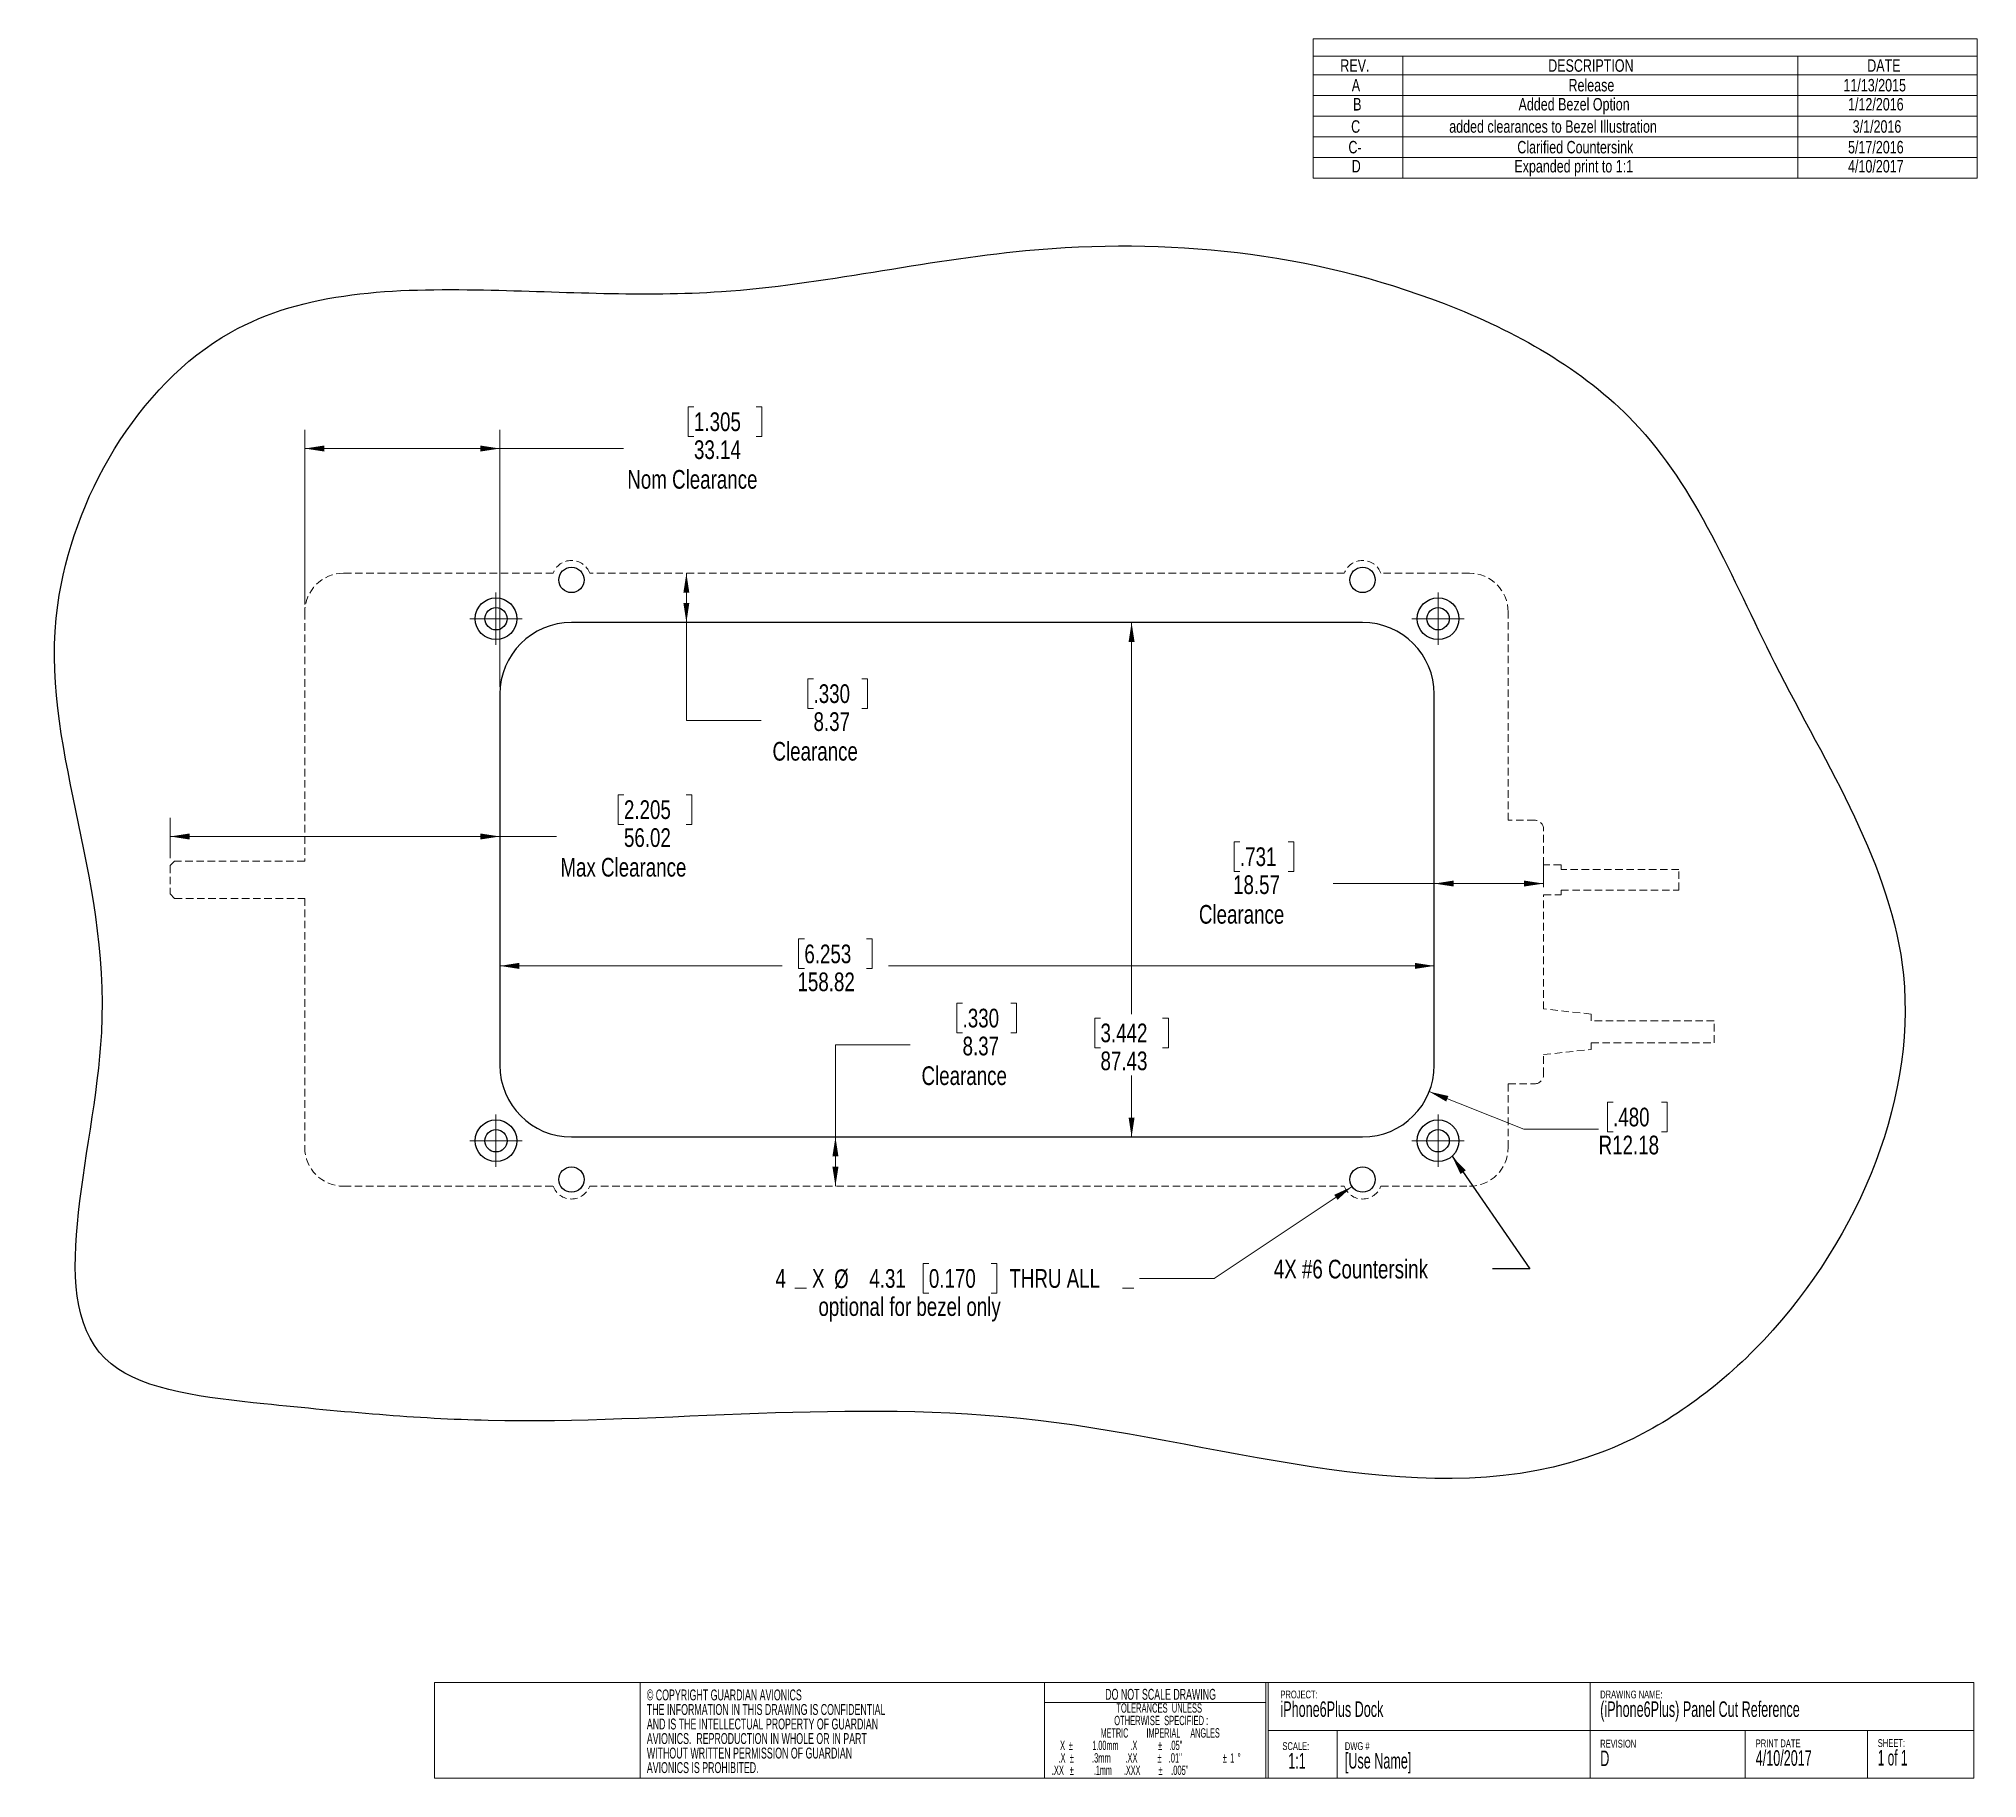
# Model space of a CAD drawing. Header units: millimetres. Extents: x 19 to 348, y 3 to 298.
import ezdxf

# ---------------------------------------------------------------- set-up
doc = ezdxf.new("R2010")
doc.units = ezdxf.units.MM
doc.linetypes.add('HIDDEN', pattern=[1.905, 1.27, -0.635])
doc.styles.add('SLDTEXTSTYLE0', font='TXT', dxfattribs={"width": 0.75})
doc.styles.add('SLDTEXTSTYLE1', font='TXT', dxfattribs={"width": 0.605})
doc.styles.add('SLDTEXTSTYLE2', font='TXT', dxfattribs={"width": 0.57})
doc.styles.add('SLDTEXTSTYLE3', font='TXT', dxfattribs={"width": 0.561765})
doc.styles.add('SLDTEXTSTYLE4', font='TXT', dxfattribs={"width": 0.56})
doc.styles.add('SLDTEXTSTYLE5', font='TXT', dxfattribs={"width": 0.5525})
doc.dimstyles.new('SLDDIMSTYLE0', dxfattribs={"dimtxt": 3.175, "dimasz": 3.302, "dimexe": 0, "dimexo": 0.0625, "dimgap": 0.79375, "dimtad": 0, "dimtih": 1, "dimtoh": 1, "dimrnd": 1e-09, "dimzin": 12, "dimdsep": 46, "dimtxsty": 'SLDTEXTSTYLE0', "dimsah": 1, "dimcen": 0.09, "dimadec": 0, "dimazin": 3, "dimtfac": 1, "dimtofl": 0, "dimtmove": 0, "dimatfit": 3, "dimfxl": 1, "dimfrac": 2, "dimtolj": 1, "dimtzin": 12, "dimarcsym": 0})
doc.dimstyles.new('SLDDIMSTYLE1', dxfattribs={"dimtxt": 3.175, "dimasz": 3.302, "dimexe": 0, "dimexo": 0.0625, "dimgap": 0.79375, "dimtad": 0, "dimtih": 1, "dimtoh": 1, "dimrnd": 1e-09, "dimzin": 4, "dimdsep": 46, "dimtxsty": 'SLDTEXTSTYLE0', "dimsah": 1, "dimcen": 0, "dimadec": 0, "dimazin": 1, "dimtfac": 1, "dimtofl": 0, "dimtmove": 0, "dimatfit": 3, "dimfxl": 1, "dimfrac": 2, "dimtolj": 1, "dimtzin": 12, "dimarcsym": 0})
doc.dimstyles.new('SLDDIMSTYLE2', dxfattribs={"dimtxt": 3.175, "dimasz": 3.302, "dimexe": 0, "dimexo": 0.0625, "dimgap": 0.79375, "dimtad": 0, "dimtih": 1, "dimtoh": 1, "dimrnd": 1e-09, "dimzin": 12, "dimdsep": 46, "dimtxsty": 'SLDTEXTSTYLE0', "dimsah": 1, "dimcen": 0, "dimadec": 0, "dimazin": 3, "dimtfac": 1, "dimtofl": 0, "dimtmove": 0, "dimatfit": 3, "dimfxl": 1, "dimfrac": 2, "dimtolj": 1, "dimtzin": 12, "dimarcsym": 0})
doc.dimstyles.new('SLDDIMSTYLE3', dxfattribs={"dimtxt": 0.18, "dimasz": 3.302, "dimexe": 0, "dimexo": 0.0625, "dimgap": 0, "dimtad": 0, "dimtih": 1, "dimtoh": 1, "dimdec": 0, "dimrnd": 1e-09, "dimzin": 0, "dimdsep": 46, "dimtxsty": 'Standard', "dimsah": 1, "dimcen": 0.09, "dimadec": 0, "dimazin": 0, "dimtfac": 3.302, "dimtdec": 0, "dimtofl": 0, "dimtmove": 0, "dimatfit": 3, "dimfxl": 1, "dimfrac": 2, "dimtolj": 1, "dimtzin": 0, "dimarcsym": 0})

msp = doc.modelspace()

# ---------------------------------------------------------------- texts
at = {"color": 7, "linetype": 'Continuous', "lineweight": 0, "char_height": 3.175, "attachment_point": 1, "style": 'SLDTEXTSTYLE0'}
for s, insert in [('4X #6 Countersink', (228.63, 90.963)), ('optional for bezel only', (151.246, 84.593))]:
    msp.add_mtext(s, dxfattribs=dict(at, insert=insert))

# ---------------------------------------------------------------- blocks, each defined once
blk = doc.blocks.new('SW_NOTE_0')
at = {"color": 0, "linetype": 'Continuous', "lineweight": 0, "attachment_point": 1, "style": 'SLDTEXTSTYLE1'}
for s, insert, char_height in [('4/10/2017', (0, -0.12), 2.646), ('PRINT DATE', (0, 1.71), 1.323)]:
    blk.add_mtext(s, dxfattribs=dict(at, insert=insert, char_height=char_height))
blk = doc.blocks.new('SW_NOTE_1')
at = {"color": 0, "linetype": 'Continuous', "lineweight": 0, "attachment_point": 1, "style": 'SLDTEXTSTYLE1'}
for s, insert, char_height in [('DRAWING NAME:', (0, 1.71), 1.3229), ('(iPhone6Plus) Panel Cut Reference', (0, -0.12), 2.6458)]:
    blk.add_mtext(s, dxfattribs=dict(at, insert=insert, char_height=char_height))
blk = doc.blocks.new('SW_NOTE_2')
at = {"color": 0, "linetype": 'Continuous', "lineweight": 0, "attachment_point": 1}
for s, insert, char_height, style in [('SHEET:', (0, 1.71), 1.323, 'SLDTEXTSTYLE1'), ('1 of 1', (0, -0.12), 2.646, 'SLDTEXTSTYLE2')]:
    blk.add_mtext(s, dxfattribs=dict(at, insert=insert, char_height=char_height, style=style))
blk = doc.blocks.new('SW_NOTE_3')
at = {"color": 0, "linetype": 'Continuous', "lineweight": 0, "attachment_point": 1, "style": 'SLDTEXTSTYLE1'}
for s, insert, char_height in [('REVISION', (0, 1.71), 1.323), ('D', (0, -0.12), 2.65)]:
    blk.add_mtext(s, dxfattribs=dict(at, insert=insert, char_height=char_height))
blk = doc.blocks.new('SW_NOTE_4')
at = {"color": 0, "linetype": 'Continuous', "lineweight": 0, "attachment_point": 1, "style": 'SLDTEXTSTYLE1'}
for s, insert, char_height in [('DWG #', (0, 1.71), 1.323), ('[Use Name]', (0, -0.12), 2.646)]:
    blk.add_mtext(s, dxfattribs=dict(at, insert=insert, char_height=char_height))
blk = doc.blocks.new('SW_NOTE_5')
at = {"color": 0, "linetype": 'Continuous', "lineweight": 0, "attachment_point": 2}
for s, insert, char_height, style in [('DO NOT SCALE DRAWING', (15.77, 2.39), 1.8521, 'SLDTEXTSTYLE1'), ('OTHERWISE  SPECIFIED :', (15.87, -2.19), 1.5875, 'SLDTEXTSTYLE1'), ('TOLERANCES  UNLESS', (15.53, -0.07), 1.5875, 'SLDTEXTSTYLE1'), ('X', (-0.89, -6.42), 1.59, 'SLDTEXTSTYLE1'), ('1.00mm      .X', (7.99, -6.42), 1.5875, 'SLDTEXTSTYLE4'), ('METRIC         IMPERIAL     ANGLES', (15.7, -4.3), 1.5875, 'SLDTEXTSTYLE3'), ('.05"', (18.36, -6.42), 1.587, 'SLDTEXTSTYLE1'), ('.X', (-0.99, -8.54), 1.587, 'SLDTEXTSTYLE1'), ('%%p', (0.52, -6.42), 1.587, 'SLDTEXTSTYLE1'), ('%%p', (0.68, -8.54), 1.587, 'SLDTEXTSTYLE1'), ('.3mm       .XX', (7.98, -8.54), 1.5875, 'SLDTEXTSTYLE5'), ('%%p', (15.58, -8.54), 1.587, 'SLDTEXTSTYLE1'), ('%%p', (15.68, -6.42), 1.587, 'SLDTEXTSTYLE1'), ('.01"', (18.26, -8.54), 1.587, 'SLDTEXTSTYLE1'), ('%%p', (26.67, -8.54), 1.587, 'SLDTEXTSTYLE1'), ('1', (27.96, -8.54), 1.59, 'SLDTEXTSTYLE1'), ('%%d', (29.12, -8.54), 1.587, 'SLDTEXTSTYLE1'), ('.XX', (-1.69, -10.65), 1.587, 'SLDTEXTSTYLE1'), ('%%p', (0.66, -10.65), 1.587, 'SLDTEXTSTYLE1'), ('.1mm      .XXX', (8.38, -10.65), 1.5875, 'SLDTEXTSTYLE4'), ('%%p', (15.75, -10.65), 1.587, 'SLDTEXTSTYLE1'), ('.005"', (19.03, -10.65), 1.587, 'SLDTEXTSTYLE1')]:
    blk.add_mtext(s, dxfattribs=dict(at, insert=insert, char_height=char_height, style=style))
blk = doc.blocks.new('SW_NOTE_6')
at = {"color": 0, "linetype": 'Continuous', "lineweight": 0, "attachment_point": 1, "style": 'SLDTEXTSTYLE1'}
for s, insert, char_height in [('SCALE:', (0, 1.71), 1.323), ('1:1', (0.99, -0.12), 2.646)]:
    blk.add_mtext(s, dxfattribs=dict(at, insert=insert, char_height=char_height))
blk = doc.blocks.new('SW_NOTE_7')
at = {"color": 0, "linetype": 'Continuous', "lineweight": 0, "attachment_point": 1, "style": 'SLDTEXTSTYLE1'}
for s, insert, char_height in [('PROJECT:', (0, 1.71), 1.323), ('iPhone6Plus Dock', (0, -0.12), 2.6458)]:
    blk.add_mtext(s, dxfattribs=dict(at, insert=insert, char_height=char_height))
blk = doc.blocks.new('SW_NOTE_8')
at = {"color": 0, "linetype": 'Continuous', "lineweight": 0, "char_height": 1.8521, "attachment_point": 1, "style": 'SLDTEXTSTYLE1'}
for s, insert in [('© COPYRIGHT GUARDIAN AVIONICS', (0, 2.39)), ('AND IS THE INTELLECTUAL PROPERTY OF GUARDIAN', (0, -2.55)), ('THE INFORMATION IN THIS DRAWING IS CONFIDENTIAL', (0, -0.08)), ('AVIONICS.  REPRODUCTION IN WHOLE OR IN PART', (0, -5.02)), ('WITHOUT WRITTEN PERMISSION OF GUARDIAN', (0, -7.49)), ('AVIONICS IS PROHIBITED.', (0, -9.96))]:
    blk.add_mtext(s, dxfattribs=dict(at, insert=insert))
blk = doc.blocks.new('SW_TABLEANNOTATION_0')
at = {"color": 0, "linetype": 'Continuous', "lineweight": 18}
for p, q in [((0, 0), (0, -23.67)), ((112.87, 0), (0, 0)), ((112.87, -23.67), (112.87, 0)), ((0, -2.95), (112.87, -2.95)), ((15.24, -2.95), (15.24, -6.13)), ((82.39, -2.95), (82.39, -6.13)), ((0, -6.13), (112.87, -6.13)), ((15.24, -6.13), (15.24, -23.67)), ((82.39, -6.13), (82.39, -23.67)), ((0, -9.63), (112.87, -9.63)), ((0, -13.14), (112.87, -13.14)), ((0, -16.65), (112.87, -16.65)), ((0, -20.16), (112.87, -20.16)), ((0, -23.67), (112.87, -23.67))]:
    blk.add_line(p, q, dxfattribs=at)
at = {"color": 0, "linetype": 'Continuous', "lineweight": 18, "attachment_point": 1, "style": 'SLDTEXTSTYLE0'}
for s, insert, char_height in [('REV.', (4.63, -3.49), 2.117), ('DESCRIPTION', (39.96, -3.49), 2.1167), ('DATE', (94.18, -3.49), 2.117), ('A', (6.58, -6.83), 2.12), ('Release', (43.41, -6.83), 2.117), ('11/13/2015', (90.14, -6.83), 2.117), ('B', (6.81, -10.07), 2.12), ('Added Bezel Option', (34.92, -10.07), 2.1167), ('1/12/2016', (90.92, -10.07), 2.117), ('C', (6.47, -13.85), 2.12), ('added clearances to Bezel Illustration', (23.14, -13.85), 2.1167), ('3/1/2016', (91.71, -13.85), 2.117), ('C-', (6.01, -17.36), 2.117), ('Clarified Countersink', (34.71, -17.36), 2.1167), ('5/17/2016', (90.92, -17.36), 2.117), ('D', (6.57, -20.6), 2.12), ('Expanded print to 1:1', (34.21, -20.6), 2.1167), ('4/10/2017', (90.92, -20.6), 2.117)]:
    blk.add_mtext(s, dxfattribs=dict(at, insert=insert, char_height=char_height))
blk = doc.blocks.new('_D')
at = {"color": 7, "linetype": 'Continuous', "lineweight": 18}
for p, q in [((148.85, 145.48), (147.88, 145.48)), ((147.88, 145.48), (147.88, 140.43)), ((159.41, 145.48), (160.37, 145.48)), ((160.37, 145.48), (160.37, 140.43)), ((97.09, 140.9), (145.1, 140.9)), ((147.88, 140.43), (148.85, 140.43)), ((160.37, 140.43), (159.41, 140.43)), ((255.9, 140.9), (163.16, 140.9))]:
    blk.add_line(p, q, dxfattribs=at)
for points in [[(97.09, 140.9), (100.39, 140.39), (100.39, 141.41)], [(255.9, 140.9), (252.6, 141.41), (252.6, 140.39)]]:
    blk.add_solid(points, dxfattribs=at)
at = {"color": 7, "linetype": 'Continuous', "lineweight": 18, "char_height": 3.175, "attachment_point": 1, "style": 'SLDTEXTSTYLE0'}
for s, insert in [('6.253', (148.85, 144.53)), ('158.82', (147.68, 139.78))]:
    blk.add_mtext(s, dxfattribs=dict(at, insert=insert))
blk = doc.blocks.new('_D_1')
at = {"color": 7, "linetype": 'Continuous', "lineweight": 18}
for p, q in [((204.46, 199.25), (204.46, 132.69)), ((199.18, 132.04), (198.22, 132.04)), ((198.22, 132.04), (198.22, 127)), ((209.74, 132.04), (210.71, 132.04)), ((210.71, 132.04), (210.71, 127)), ((198.22, 127), (199.18, 127)), ((210.71, 127), (209.74, 127)), ((204.46, 111.83), (204.46, 122.25))]:
    blk.add_line(p, q, dxfattribs=at)
for points in [[(204.46, 199.25), (203.95, 195.95), (204.97, 195.95)], [(204.46, 111.83), (204.97, 115.13), (203.95, 115.13)]]:
    blk.add_solid(points, dxfattribs=at)
at = {"color": 7, "linetype": 'Continuous', "lineweight": 18, "char_height": 3.175, "attachment_point": 1, "style": 'SLDTEXTSTYLE0'}
for s, insert in [('3.442', (199.18, 131.1)), ('87.43', (199.18, 126.35))]:
    blk.add_mtext(s, dxfattribs=dict(at, insert=insert))
blk = doc.blocks.new('_D_2')
at = {"color": 7, "linetype": 'Continuous', "lineweight": 18}
for p, q in [((222.88, 161.99), (221.91, 161.99)), ((221.91, 161.99), (221.91, 156.95)), ((231.09, 161.99), (232.06, 161.99)), ((232.06, 161.99), (232.06, 156.95)), ((221.91, 156.95), (222.88, 156.95)), ((232.06, 156.95), (231.09, 156.95)), ((255.9, 154.89), (238.71, 154.89)), ((274.47, 154.89), (255.9, 154.89)), ((274.47, 154.27), (274.47, 158.07))]:
    blk.add_line(p, q, dxfattribs=at)
for points in [[(255.9, 154.89), (259.2, 154.39), (259.2, 155.4)], [(274.47, 154.89), (271.17, 155.4), (271.17, 154.39)]]:
    blk.add_solid(points, dxfattribs=at)
at = {"color": 7, "linetype": 'Continuous', "lineweight": 18, "char_height": 3.175, "attachment_point": 1, "style": 'SLDTEXTSTYLE0'}
for s, insert in [('.731', (222.88, 161.04)), ('18.57', (221.71, 156.29)), ('Clearance', (215.9, 151.25))]:
    blk.add_mtext(s, dxfattribs=dict(at, insert=insert))
blk = doc.blocks.new('_D_3')
at = {"color": 7, "linetype": 'Continuous', "lineweight": 18}
for p, q in [((128.8, 207.62), (128.8, 199.25)), ((128.8, 182.61), (128.8, 199.25)), ((150.41, 189.7), (149.44, 189.7)), ((149.44, 189.7), (149.44, 184.66)), ((158.62, 189.7), (159.59, 189.7)), ((159.59, 189.7), (159.59, 184.66)), ((149.44, 184.66), (150.41, 184.66)), ((159.59, 184.66), (158.62, 184.66)), ((141.5, 182.61), (128.8, 182.61))]:
    blk.add_line(p, q, dxfattribs=at)
for points in [[(128.8, 207.62), (128.29, 204.32), (129.3, 204.32)], [(128.8, 199.25), (129.3, 202.56), (128.29, 202.56)]]:
    blk.add_solid(points, dxfattribs=at)
at = {"color": 7, "linetype": 'Continuous', "lineweight": 18, "char_height": 3.175, "attachment_point": 1, "style": 'SLDTEXTSTYLE0'}
for s, insert in [('.330', (150.41, 188.75)), ('8.37', (150.41, 184)), ('Clearance', (143.43, 178.96))]:
    blk.add_mtext(s, dxfattribs=dict(at, insert=insert))
blk = doc.blocks.new('_D_4')
at = {"color": 7, "linetype": 'Continuous', "lineweight": 18}
for p, q in [((130.09, 235.91), (129.13, 235.91)), ((129.13, 235.91), (129.13, 230.87)), ((140.65, 235.91), (141.62, 235.91)), ((141.62, 235.91), (141.62, 230.87)), ((63.95, 202.31), (63.95, 231.99)), ((97.09, 188.34), (97.09, 231.99)), ((129.13, 230.87), (130.09, 230.87)), ((141.62, 230.87), (140.65, 230.87)), ((63.95, 228.82), (97.09, 228.82)), ((97.09, 228.82), (118.12, 228.82))]:
    blk.add_line(p, q, dxfattribs=at)
for points in [[(63.95, 228.82), (67.25, 228.31), (67.25, 229.33)], [(97.09, 228.82), (93.78, 229.33), (93.78, 228.31)]]:
    blk.add_solid(points, dxfattribs=at)
at = {"color": 7, "linetype": 'Continuous', "lineweight": 18, "char_height": 3.175, "attachment_point": 1, "style": 'SLDTEXTSTYLE0'}
for s, insert in [('1.305', (130.09, 234.96)), ('33.14', (130.09, 230.21)), ('Nom Clearance', (118.76, 225.17))]:
    blk.add_mtext(s, dxfattribs=dict(at, insert=insert))
blk = doc.blocks.new('_D_5')
at = {"color": 7, "linetype": 'Continuous', "lineweight": 18}
for p, q in [((175.74, 134.56), (174.77, 134.56)), ((174.77, 134.56), (174.77, 129.52)), ((183.95, 134.56), (184.92, 134.56)), ((184.92, 134.56), (184.92, 129.52)), ((174.77, 129.52), (175.74, 129.52)), ((184.92, 129.52), (183.95, 129.52)), ((166.83, 127.47), (154.13, 127.47)), ((154.13, 127.47), (154.13, 111.83)), ((154.13, 111.83), (154.13, 103.46))]:
    blk.add_line(p, q, dxfattribs=at)
for points in [[(154.13, 111.83), (153.62, 108.53), (154.64, 108.53)], [(154.13, 103.46), (154.64, 106.76), (153.62, 106.76)]]:
    blk.add_solid(points, dxfattribs=at)
at = {"color": 7, "linetype": 'Continuous', "lineweight": 18, "char_height": 3.175, "attachment_point": 1, "style": 'SLDTEXTSTYLE0'}
for s, insert in [('.330', (175.74, 133.62)), ('8.37', (175.74, 128.87)), ('Clearance', (168.76, 123.83))]:
    blk.add_mtext(s, dxfattribs=dict(at, insert=insert))
blk = doc.blocks.new('_D_6')
at = {"color": 7, "linetype": 'Continuous', "lineweight": 18}
for p, q in [((241.93, 103.4), (218.5, 87.8)), ((170.01, 90.32), (169.05, 90.32)), ((169.05, 90.32), (169.05, 85.28)), ((180.57, 90.32), (181.54, 90.32)), ((181.54, 90.32), (181.54, 85.28)), ((148.22, 86.16), (147.25, 86.16)), ((147.25, 86.16), (148.22, 86.16)), ((148.22, 86.16), (149.19, 86.16)), ((149.19, 86.16), (148.22, 86.16)), ((203.86, 86.16), (202.9, 86.16)), ((202.9, 86.16), (203.86, 86.16)), ((203.86, 86.16), (204.83, 86.16)), ((204.83, 86.16), (203.86, 86.16)), ((218.5, 87.8), (205.8, 87.8)), ((169.05, 85.28), (170.01, 85.28)), ((181.54, 85.28), (180.57, 85.28))]:
    blk.add_line(p, q, dxfattribs=at)
blk.add_solid([(241.93, 103.4), (238.9, 101.99), (239.46, 101.15)], dxfattribs=at)
at = {"color": 7, "linetype": 'Continuous', "lineweight": 18, "attachment_point": 1, "style": 'SLDTEXTSTYLE0'}
for s, insert, char_height in [('4', (143.94, 89.37), 3.17), ('X', (150.15, 89.37), 3.17), ('%%c', (153.91, 89.33), 3.175), ('4.31', (159.89, 89.37), 3.175), ('0.170', (170.01, 89.37), 3.175), ('THRU ALL', (183.7, 89.37), 3.175)]:
    blk.add_mtext(s, dxfattribs=dict(at, insert=insert, char_height=char_height))
blk = doc.blocks.new('_D_7')
at = {"color": 7, "linetype": 'Continuous', "lineweight": 18}
for p, q in [((255.05, 119.53), (271.13, 113.17)), ((286.29, 117.75), (285.32, 117.75)), ((285.32, 117.75), (285.32, 112.71)), ((294.5, 117.75), (295.47, 117.75)), ((295.47, 117.75), (295.47, 112.71)), ((271.13, 113.17), (283.83, 113.17)), ((285.32, 112.71), (286.29, 112.71)), ((295.47, 112.71), (294.5, 112.71))]:
    blk.add_line(p, q, dxfattribs=at)
blk.add_solid([(255.05, 119.53), (257.93, 117.85), (258.3, 118.79)], dxfattribs=at)
at = {"color": 7, "linetype": 'Continuous', "lineweight": 18, "char_height": 3.175, "attachment_point": 1, "style": 'SLDTEXTSTYLE0'}
for s, insert in [('.480', (286.29, 116.8)), ('R12.18', (283.83, 112.05))]:
    blk.add_mtext(s, dxfattribs=dict(at, insert=insert))
blk = doc.blocks.new('_D_8')
at = {"color": 7, "linetype": 'Continuous', "lineweight": 18}
for p, q in [((118.19, 169.99), (117.22, 169.99)), ((117.22, 169.99), (117.22, 164.95)), ((128.75, 169.99), (129.71, 169.99)), ((129.71, 169.99), (129.71, 164.95)), ((41.07, 159.22), (41.07, 166.07)), ((117.22, 164.95), (118.19, 164.95)), ((129.71, 164.95), (128.75, 164.95)), ((41.07, 162.89), (97.09, 162.89)), ((97.09, 162.89), (106.75, 162.89))]:
    blk.add_line(p, q, dxfattribs=at)
for points in [[(41.07, 162.89), (44.37, 162.38), (44.37, 163.4)], [(97.09, 162.89), (93.78, 163.4), (93.78, 162.38)]]:
    blk.add_solid(points, dxfattribs=at)
at = {"color": 7, "linetype": 'Continuous', "lineweight": 18, "char_height": 3.175, "attachment_point": 1, "style": 'SLDTEXTSTYLE0'}
for s, insert in [('2.205', (118.19, 169.04)), ('56.02', (118.19, 164.29)), ('Max Clearance', (107.39, 159.25))]:
    blk.add_mtext(s, dxfattribs=dict(at, insert=insert))
blk = doc.blocks.new('SW_CENTERMARKSYMBOL_0')
at = {"color": 0, "linetype": 'Continuous', "lineweight": 0}
for p, q in [((0, 2.54), (0, 4.43865)), ((-2.54, 0), (-4.43865, 0)), ((0, 0), (-2.54, 0)), ((0, 0), (0, 2.54)), ((0, 0), (0, -2.54)), ((0, 0), (2.54, 0)), ((2.54, 0), (4.43865, 0)), ((0, -2.54), (0, -4.43865))]:
    blk.add_line(p, q, dxfattribs=at)
blk = doc.blocks.new('SW_CENTERMARKSYMBOL_1')
at = {"color": 0, "linetype": 'Continuous', "lineweight": 0}
for p, q in [((0, 2.54), (0, 4.43865)), ((-2.54, 0), (-4.43865, 0)), ((0, 0), (-2.54, 0)), ((0, 0), (0, 2.54)), ((0, 0), (0, -2.54)), ((0, 0), (2.54, 0)), ((2.54, 0), (4.43865, 0)), ((0, -2.54), (0, -4.43865))]:
    blk.add_line(p, q, dxfattribs=at)
blk = doc.blocks.new('SW_CENTERMARKSYMBOL_2')
at = {"color": 0, "linetype": 'Continuous', "lineweight": 0}
for p, q in [((0, 2.54), (0, 4.43865)), ((-2.54, 0), (-4.43865, 0)), ((0, 0), (-2.54, 0)), ((0, 0), (0, 2.54)), ((0, 0), (0, -2.54)), ((0, 0), (2.54, 0)), ((2.54, 0), (4.43865, 0)), ((0, -2.54), (0, -4.43865))]:
    blk.add_line(p, q, dxfattribs=at)
blk = doc.blocks.new('SW_CENTERMARKSYMBOL_3')
at = {"color": 0, "linetype": 'Continuous', "lineweight": 0}
for p, q in [((0, 2.54), (0, 4.43865)), ((-2.54, 0), (-4.43865, 0)), ((0, 0), (-2.54, 0)), ((0, 0), (0, 2.54)), ((0, 0), (0, -2.54)), ((0, 0), (2.54, 0)), ((2.54, 0), (4.43865, 0)), ((0, -2.54), (0, -4.43865))]:
    blk.add_line(p, q, dxfattribs=at)

# ---------------------------------------------------------------- dimensions: what is measured, and where the dimension line sits
at = {"color": 7, "linetype": 'Continuous', "lineweight": 18}
for base, p1, p2, text, picture, middle in [((63.95, 228.818), (97.086, 187.07), (63.95, 201.04), '<>\\PNom Clearance', '_D_4', (135.371, 228.818)), ((97.086, 162.892), (41.07, 157.954), (97.086, 187.07), '<>\\PMax Clearance', '_D_8', (123.469, 162.892)), ((255.901, 154.894), (274.469, 153.001), (255.901, 124.012), '<>\\PClearance\\P', '_D_2', (226.984, 154.894))]:
    dim = msp.add_linear_dim(base=base, p1=p1, p2=p2, text=text, dimstyle='SLDDIMSTYLE0', dxfattribs=at)
    dim.commit()
    dim.dimension.update_dxf_attribs({"geometry": picture, "text_midpoint": middle, "dimtype": 160})
for base, p1, p2, picture, middle in [((128.795, 199.254), (112.382, 207.625), (109.27, 199.254), '_D_3', (128.795, 182.609)), ((154.128, 103.457), (109.27, 111.828), (112.382, 103.457), '_D_5', (154.128, 127.471))]:
    dim = msp.add_linear_dim(base=base, p1=p1, p2=p2, angle=90, text='<>\\PClearance\\P', dimstyle='SLDDIMSTYLE0', dxfattribs=at)
    dim.commit()
    dim.dimension.update_dxf_attribs({"geometry": picture, "text_midpoint": middle, "dimtype": 160})
dim = msp.add_linear_dim(base=(204.462, 111.828), p1=(243.717, 199.254), p2=(243.717, 111.828), angle=90, dimstyle='SLDDIMSTYLE0', dxfattribs=at)
dim.commit()
dim.dimension.update_dxf_attribs({"geometry": '_D_1', "text_midpoint": (204.462, 127.471), "dimtype": 160})
dim = msp.add_linear_dim(base=(255.9007, 140.9023), p1=(97.0855, 124.0121), p2=(255.9007, 124.0121), dimstyle='SLDDIMSTYLE0', dxfattribs=at)
dim.commit()
dim.dimension.update_dxf_attribs({"geometry": '_D', "text_midpoint": (154.1276, 140.9023), "dimtype": 160})
dim = msp.add_radius_dim(center=(243.717, 124.012), mpoint=(255.047, 119.532), dimstyle='SLDDIMSTYLE2', dxfattribs=at)
dim.commit()
dim.dimension.update_dxf_attribs({"geometry": '_D_7', "text_midpoint": (290.394, 113.174), "dimtype": 164})
dim = msp.add_diameter_dim_2p(p1=(245.5084, 105.7873), p2=(241.925, 103.4009), text='4X <> THRU ALL\\P', dimstyle='SLDDIMSTYLE1', dxfattribs=at)
dim.commit()
dim.dimension.update_dxf_attribs({"geometry": '_D_6', "text_midpoint": (174.869, 87.8009), "dimtype": 163})

# ---------------------------------------------------------------- linework, layer by layer
at = {"color": 7, "linetype": 'HIDDEN', "lineweight": 18}
for p, q in [((106.157, 207.625), (70.535, 207.625)), ((240.604, 207.625), (112.382, 207.625)), ((261.878, 207.625), (246.83, 207.625)), ((63.95, 201.04), (63.95, 158.716)), ((268.463, 165.657), (268.463, 201.04)), ((272.969, 165.657), (268.463, 165.657)), ((274.469, 158.081), (274.469, 164.157)), ((41.832, 158.716), (41.07, 157.954)), ((63.95, 158.716), (41.832, 158.716)), ((41.07, 157.954), (41.07, 153.128)), ((277.458, 158.081), (274.469, 158.081)), ((277.458, 157.291), (277.458, 158.081)), ((297.458, 157.291), (277.458, 157.291)), ((297.458, 153.791), (297.458, 157.291)), ((41.07, 153.128), (41.832, 152.366)), ((41.832, 152.366), (63.95, 152.366)), ((63.95, 152.366), (63.95, 110.042)), ((274.469, 153.001), (277.458, 153.001)), ((274.469, 133.588), (274.469, 153.001)), ((277.458, 153.791), (297.458, 153.791)), ((277.458, 153.001), (277.458, 153.791)), ((282.568, 132.706), (274.469, 133.588)), ((282.568, 131.561), (282.568, 132.706)), ((303.458, 131.561), (282.568, 131.561)), ((303.458, 127.851), (303.458, 131.561)), ((274.469, 125.824), (282.568, 126.706)), ((274.469, 122.372), (274.469, 125.824)), ((282.568, 127.851), (303.458, 127.851)), ((282.568, 126.706), (282.568, 127.851)), ((268.463, 120.873), (272.969, 120.873)), ((268.463, 110.042), (268.463, 120.873)), ((70.535, 103.457), (106.157, 103.457)), ((112.382, 103.457), (240.604, 103.457)), ((246.83, 103.457), (261.878, 103.457))]:
    msp.add_line(p, q, dxfattribs=at)
at = {"color": 7, "linetype": 'Continuous', "lineweight": 25}
for p, q in [((243.717, 199.254), (109.27, 199.254)), ((97.086, 187.07), (97.086, 124.012)), ((255.901, 124.012), (255.901, 187.07)), ((109.27, 111.828), (243.717, 111.828))]:
    msp.add_line(p, q, dxfattribs=at)
at = {"color": 7, "linetype": 'Continuous', "lineweight": 18}
for p, q in [((85.99, 19.112), (85.99, 2.853)), ((85.99, 19.112), (347.61, 19.112)), ((120.942, 19.112), (120.942, 2.853)), ((189.68, 19.112), (189.68, 2.853)), ((227.279, 19.112), (227.279, 2.853)), ((227.676, 19.112), (227.676, 2.853)), ((282.409, 19.112), (282.409, 10.983)), ((347.61, 2.853), (347.61, 19.112)), ((227.279, 15.741), (189.68, 15.741)), ((227.676, 10.983), (256.195, 10.983)), ((239.413, 10.983), (239.413, 2.853)), ((256.195, 10.983), (347.61, 10.983)), ((282.409, 2.853), (282.409, 10.983)), ((308.745, 10.983), (308.745, 2.853)), ((329.544, 10.983), (329.544, 2.853)), ((347.61, 2.853), (85.99, 2.853))]:
    msp.add_line(p, q, dxfattribs=at)
at = {"color": 7, "linetype": 'Continuous', "lineweight": 25}
for centre, radius in [((109.27, 206.488), 2.153), ((243.717, 206.488), 2.153), ((96.443, 199.897), 3.543), ((96.443, 199.897), 1.899), ((256.544, 199.897), 3.543), ((256.544, 199.897), 1.899), ((96.443, 111.185), 3.543), ((96.443, 111.185), 1.899), ((256.544, 111.185), 3.543), ((256.544, 111.185), 1.899), ((109.27, 104.594), 2.153), ((243.717, 104.594), 2.153)]:
    msp.add_circle(centre, radius, dxfattribs=at)
at = {"color": 7, "linetype": 'HIDDEN', "lineweight": 18}
for centre, radius, start, end in [((70.535, 201.04), 6.585, 90, 180), ((109.27, 206.488), 3.314, 20.06432, 159.93568), ((243.717, 206.488), 3.314, 20.06432, 159.93568), ((261.878, 201.04), 6.585, 0, 90), ((70.535, 110.042), 6.585, 180, 270), ((261.878, 110.042), 6.585, 270, 0), ((109.27, 104.594), 3.314, 200.06432, 339.93568), ((243.717, 104.594), 3.314, 200.06432, 339.93568)]:
    msp.add_arc(centre, radius, start, end, dxfattribs=at)
at = {"color": 7, "linetype": 'Continuous', "lineweight": 25}
for centre, start, end in [((109.27, 187.07), 90, 180), ((243.717, 187.07), 0, 90), ((109.27, 124.012), 180, 270), ((243.717, 124.012), 270, 0)]:
    msp.add_arc(centre, 12.184, start, end, dxfattribs=at)
at = {"color": 7, "linetype": 'HIDDEN', "lineweight": 18}
for centre, major_axis in [((272.968, 164.156), (-1.061, -1.061)), ((272.968, 122.373), (-1.061, 1.061))]:
    msp.add_ellipse(centre, major_axis=major_axis, ratio=0.9996955, start_param=2.3563468, end_param=3.9268385, dxfattribs=at)
at = {"color": 7, "linetype": 'Continuous', "lineweight": 25}
msp.add_open_spline([(186.458, 262.457), (169.052, 260.811), (138.629, 253.459), (93.807, 256.443), (44.352, 255.12), (9.59, 194.199), (40.306, 140.932), (14.605, 71.026), (62.327, 65.858), (112.302, 61.155), (188.564, 72.025), (266.561, 43.062), (322.165, 81.414), (346.927, 137.838), (313.501, 188.681), (295.74, 234.26), (247.738, 260.967), (210.384, 264.72), (186.458, 262.457)], degree=3, knots=[0, 0, 0, 0, 0.0586702, 0.104143, 0.1531863, 0.2148958, 0.2970022, 0.3603485, 0.3905252, 0.4335086, 0.5386442, 0.646558, 0.6818228, 0.7587864, 0.8233297, 0.8766797, 0.9193537, 1, 1, 1, 1], dxfattribs=at)

# ---------------------------------------------------------------- block references
at = {"color": 7, "linetype": 'Continuous', "lineweight": 18}
msp.add_blockref('SW_TABLEANNOTATION_0', (235.301, 298.454), dxfattribs=at)
at = {"color": 7, "linetype": 'Continuous', "lineweight": 0}
for name, p in [('SW_CENTERMARKSYMBOL_3', (96.443, 199.897)), ('SW_CENTERMARKSYMBOL_2', (256.544, 199.897)), ('SW_CENTERMARKSYMBOL_0', (96.443, 111.185)), ('SW_CENTERMARKSYMBOL_1', (256.544, 111.185)), ('SW_NOTE_8', (122.081, 15.544)), ('SW_NOTE_5', (193.621, 15.65)), ('SW_NOTE_7', (229.757, 16.035)), ('SW_NOTE_1', (284.101, 16.035)), ('SW_NOTE_6', (230.092, 7.262)), ('SW_NOTE_4', (240.704, 7.262)), ('SW_NOTE_3', (284.101, 7.676)), ('SW_NOTE_0', (310.53, 7.731)), ('SW_NOTE_2', (331.276, 7.782))]:
    msp.add_blockref(name, p, dxfattribs=at)

msp.set_redraw_order([(e.dxf.handle, doc.entitydb.next_handle()) for e in msp.query("TEXT MTEXT ATTDEF DIMENSION ARC_DIMENSION")])  # texts and dimensions are drawn at this point

# ---------------------------------------------------------------- leaders
at = {"color": 7, "linetype": 'Continuous', "lineweight": 0}
msp.add_leader([(258.92, 108.557), (272.152, 89.427), (265.802, 89.427)], dimstyle='SLDDIMSTYLE3', dxfattribs=at)

doc.saveas('drawing.dxf')
